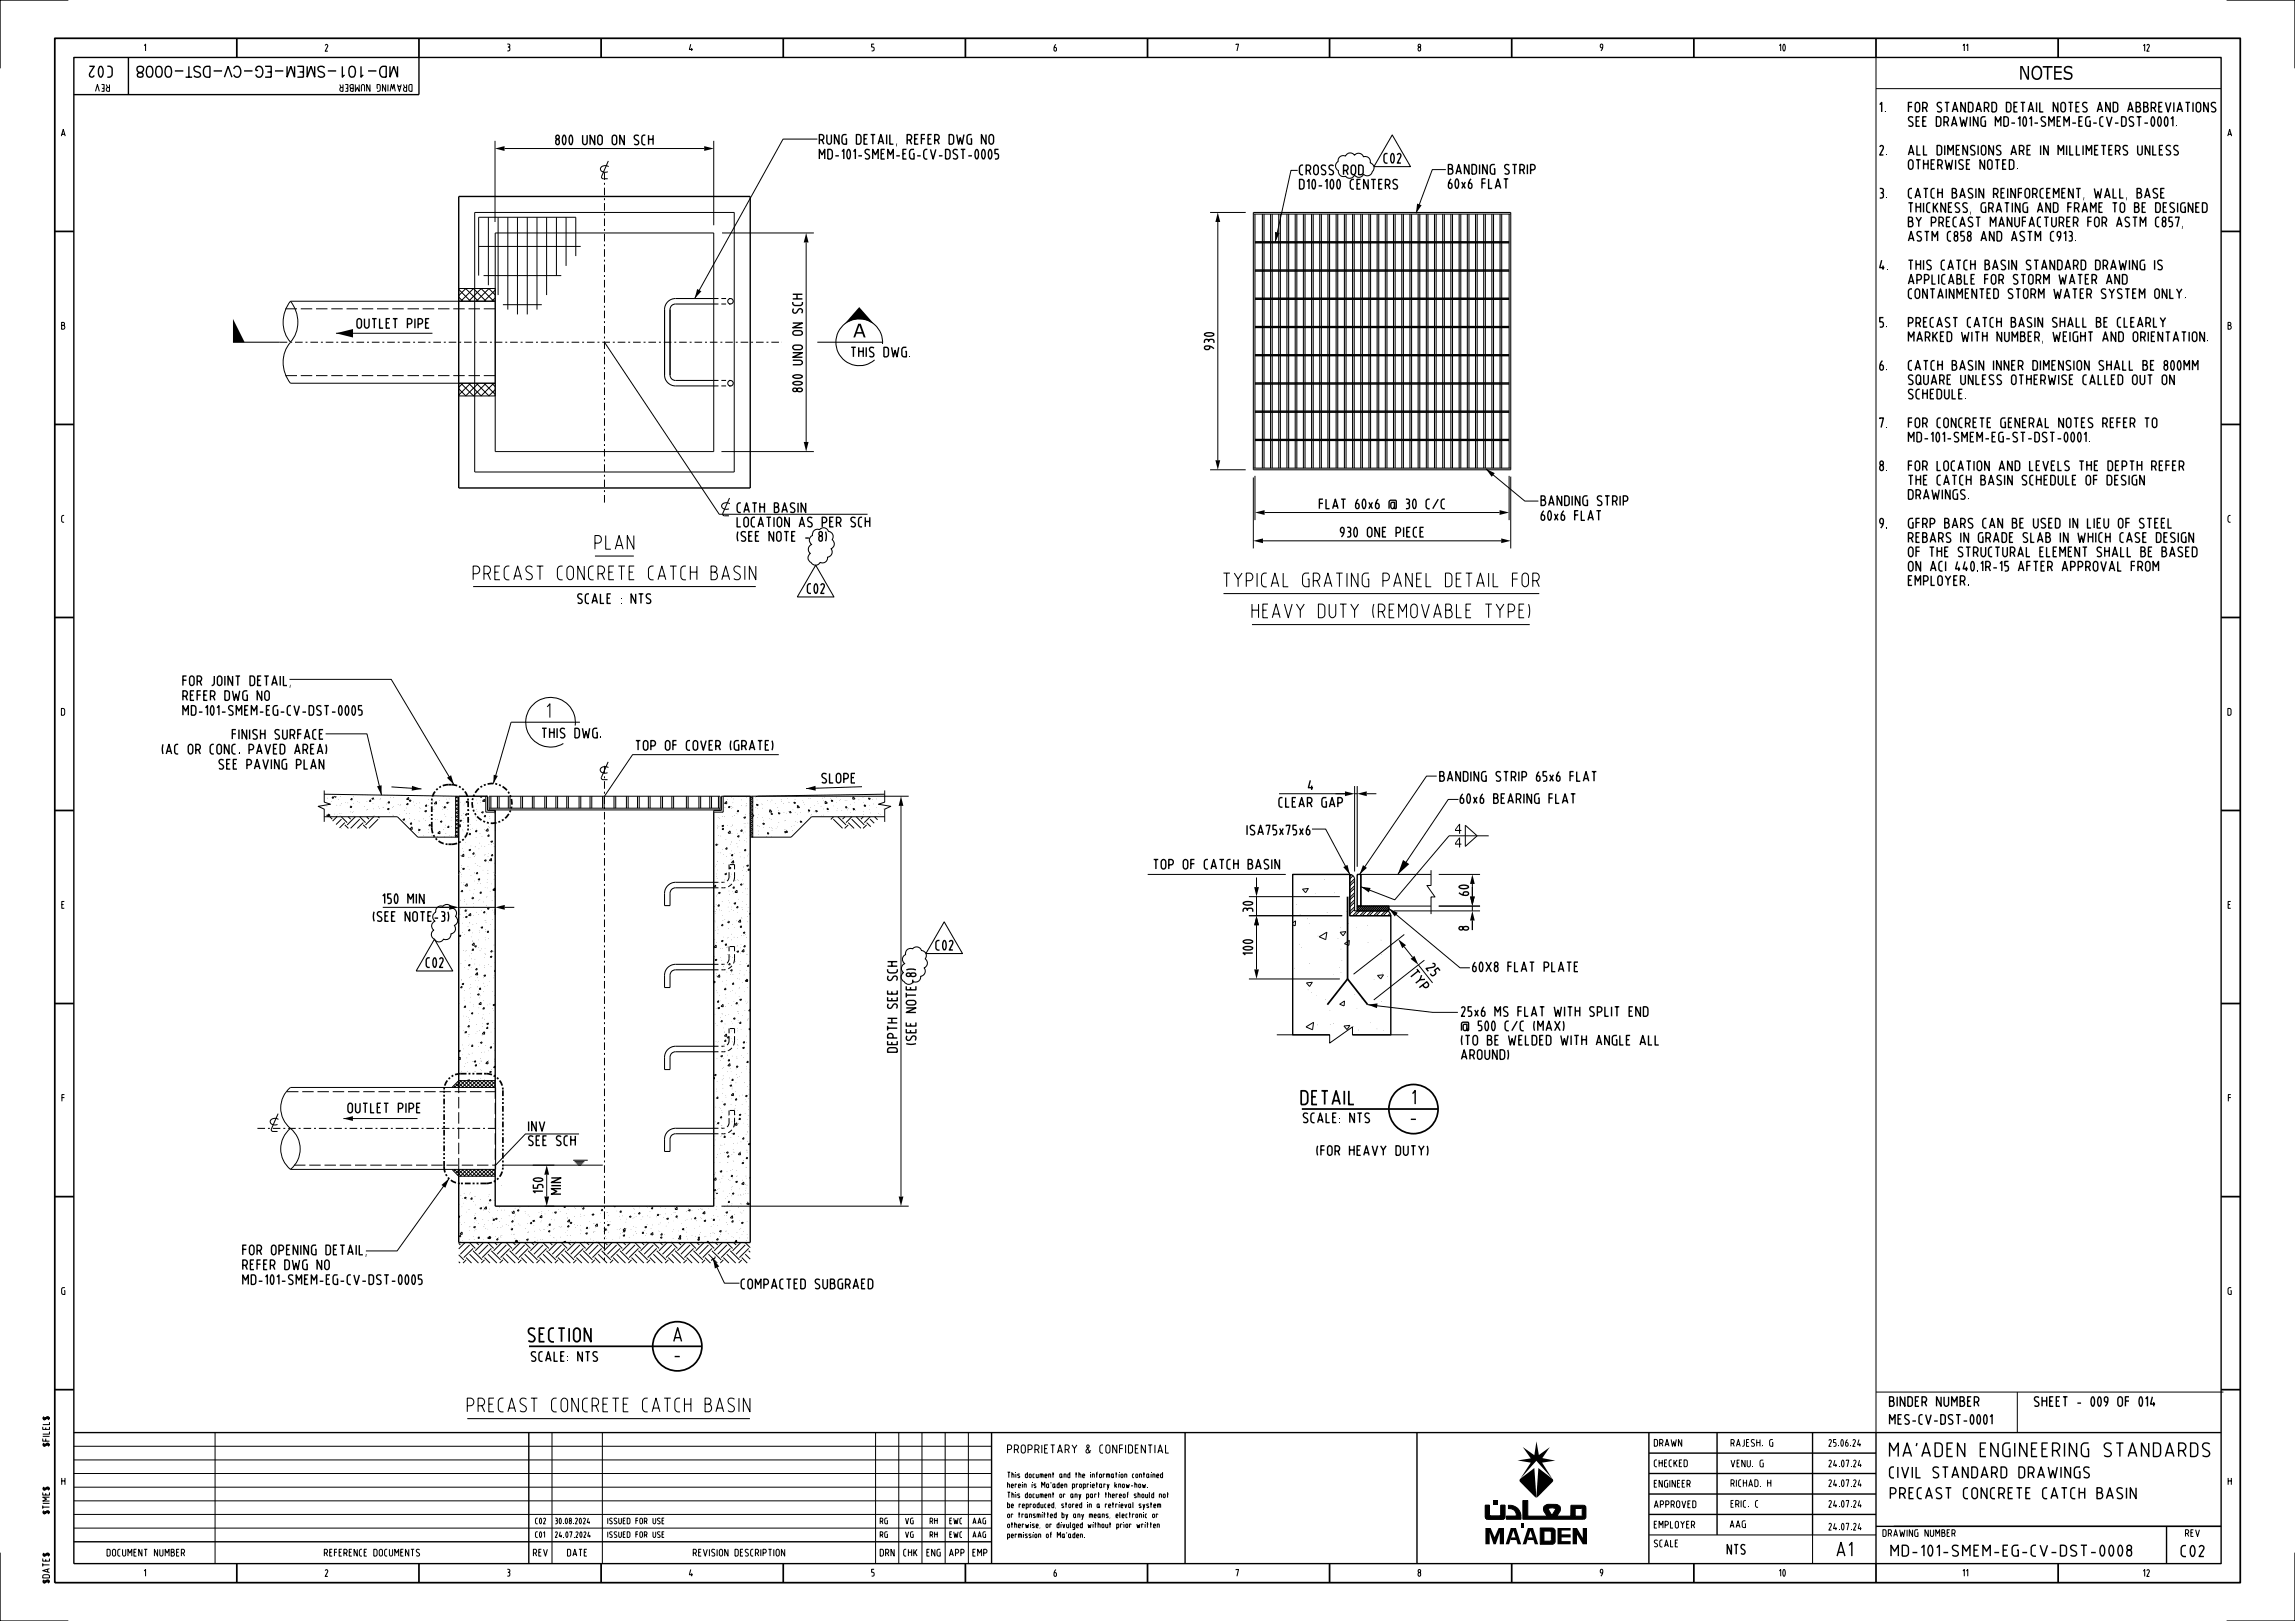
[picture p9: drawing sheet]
<svg xmlns="http://www.w3.org/2000/svg" width="841mm" height="594mm" viewBox="0 0 841 594" stroke-linecap="round" stroke-linejoin="round" font-family="sans-serif">
<defs><g id="words">
<text font-size="5.1" x="200.5" y="262.9">1</text>
<g font-size="5">
<text x="739.7" y="29.2">NOTES</text>
<text x="312.6" y="123.7">A</text>
<text x="218" y="201.2">PLAN</text>
<text x="173.4" y="212.4">PRECAST CONCRETE CATCH BASIN</text>
<text x="448.3" y="215">TYPICAL GRATING PANEL DETAIL FOR</text>
<text x="458.8" y="226.4">HEAVY DUTY (REMOVABLE TYPE)</text>
<text x="476.8" y="404.7">DETAIL</text>
<text x="517.6" y="404.6">1</text>
<text x="517" y="411.8">-</text>
<text x="193.6" y="491.7">SECTION</text>
<text x="246.9" y="491.6">A</text>
<text x="247.2" y="498.8">-</text>
<text x="171.2" y="517.3">PRECAST CONCRETE CATCH BASIN</text>
<text x="692.4" y="533.8">MA'ADEN ENGINEERING STANDARDS</text>
<text x="673.2" y="570.2">A1</text>
</g>
<g font-size="4">
<text x="41.1" y="24.3" transform="rotate(-180 41.1 24.3)">C02</text>
<text x="146.3" y="24.3" transform="rotate(-180 146.3 24.3)">MD-101-SMEM-EG-CV-DST-0008</text>
<text x="692.4" y="541.5">CIVIL STANDARD DRAWINGS</text>
<text x="692.7" y="549.2">PRECAST CONCRETE CATCH BASIN</text>
<text x="692.9" y="570.2">MD-101-SMEM-EG-CV-DST-0008</text>
<text x="799.3" y="570.4">C02</text>
</g>
<g font-size="3.6">
<text x="533" y="305.5">4</text>
<text x="533" y="310.6">4</text>
</g>
<g font-size="3.5">
<text x="688.8" y="41">1.</text>
<text x="699.4" y="41">FOR STANDARD DETAIL NOTES AND ABBREVIATIONS</text>
<text x="699.4" y="46.3">SEE DRAWING MD-101-SMEM-EG-CV-DST-0001.</text>
<text x="203.6" y="53">800 UNO ON SCH</text>
<text x="300.2" y="52.8">RUNG DETAIL, REFER DWG NO</text>
<text x="300.2" y="58.3">MD-101-SMEM-EG-CV-DST-0005</text>
<text x="507.2" y="59.7">C02</text>
<text x="688.8" y="56.8">2.</text>
<text x="699.4" y="56.8">ALL DIMENSIONS ARE IN MILLIMETERS UNLESS</text>
<text x="476.2" y="64">CROSS ROD</text>
<text x="530.8" y="63.8">BANDING STRIP</text>
<text x="699.4" y="62.1">OTHERWISE NOTED.</text>
<text x="476.2" y="69.3">D10-100 CENTERS</text>
<text x="530.8" y="69.1">60x6 FLAT</text>
<text x="688.8" y="72.6">3.</text>
<text x="699.4" y="77.8">THICKNESS, GRATING AND FRAME TO BE DESIGNED</text>
<text x="699.4" y="72.6">CATCH BASIN REINFORCEMENT, WALL, BASE</text>
<text x="699.4" y="83.1">BY PRECAST MANUFACTURER FOR ASTM C857,</text>
<text x="699.4" y="88.3">ASTM C858 AND ASTM C913.</text>
<text x="688.8" y="98.9">4.</text>
<text x="699.4" y="98.9">THIS CATCH BASIN STANDARD DRAWING IS</text>
<text x="699.4" y="104.1">APPLICABLE FOR STORM WATER AND</text>
<text x="699.4" y="109.4">CONTAINMENTED STORM WATER SYSTEM ONLY.</text>
<text x="688.8" y="119.9">5.</text>
<text x="699.4" y="119.9">PRECAST CATCH BASIN SHALL BE CLEARLY</text>
<text x="130.8" y="120.3">OUTLET PIPE</text>
<text x="699.4" y="125.1">MARKED WITH NUMBER, WEIGHT AND ORIENTATION.</text>
<text x="311.9" y="130.8">THIS DWG.</text>
<text x="444.9" y="128.1" transform="rotate(-90 444.9 128.1)">930</text>
<text x="688.8" y="135.7">6.</text>
<text x="699.4" y="135.7">CATCH BASIN INNER DIMENSION SHALL BE 800MM</text>
<text x="294" y="143.5" transform="rotate(-90 294 143.5)">800 UNO ON SCH</text>
<text x="699.4" y="140.9">SQUARE UNLESS OTHERWISE CALLED OUT ON</text>
<text x="699.4" y="146.2">SCHEDULE.</text>
<text x="688.8" y="156.7">7.</text>
<text x="699.4" y="161.9">MD-101-SMEM-EG-ST-DST-0001.</text>
<text x="699.4" y="156.7">FOR CONCRETE GENERAL NOTES REFER TO</text>
<text x="688.8" y="172.4">8.</text>
<text x="699.4" y="172.4">FOR LOCATION AND LEVELS THE DEPTH REFER</text>
<text x="699.4" y="177.7">THE CATCH BASIN SCHEDULE OF DESIGN</text>
<text x="564.7" y="185.2">BANDING STRIP</text>
<text x="699.4" y="183">DRAWINGS.</text>
<text x="270.2" y="187.8">CATH BASIN</text>
<text x="483.5" y="186.4">FLAT 60x6 @ 30 C/C</text>
<text x="564.7" y="190.7">60x6 FLAT</text>
<text x="270.1" y="193.1">LOCATION AS PER SCH</text>
<text x="491.2" y="196.8">930 ONE PIECE</text>
<text x="688.8" y="193.5">9.</text>
<text x="699.4" y="193.5">GFRP BARS CAN BE USED IN LIEU OF STEEL</text>
<text x="270.1" y="198.3">(SEE NOTE - 8)</text>
<text x="699.4" y="204">OF THE STRUCTURAL ELEMENT SHALL BE BASED</text>
<text x="699.4" y="198.7">REBARS IN GRADE SLAB IN WHICH CASE DESIGN</text>
<text x="699.4" y="209.2">ON ACI 440.1R-15 AFTER APPROVAL FROM</text>
<text x="699.4" y="214.5">EMPLOYER.</text>
<text x="211.7" y="221.1">SCALE : NTS</text>
<text x="295.9" y="217.4">C02</text>
<text x="67" y="251.2">FOR JOINT DETAIL,</text>
<text x="67" y="256.7">REFER DWG NO</text>
<text x="67" y="262.1">MD-101-SMEM-EG-CV-DST-0005</text>
<text x="85.1" y="270.9">FINISH SURFACE</text>
<text x="198.6" y="270.4">THIS DWG.</text>
<text x="233" y="274.9">TOP OF COVER (GRATE)</text>
<text x="59.5" y="276.3">(AC OR CONC. PAVED AREA)</text>
<text x="80.3" y="281.8">SEE PAVING PLAN</text>
<text x="301.2" y="286.9">SLOPE</text>
<text x="527.6" y="286.3">BANDING STRIP 65x6 FLAT</text>
<text x="479.5" y="289.4">4</text>
<text x="468.7" y="295.8">CLEAR GAP</text>
<text x="535.1" y="294.4">60x6 BEARING FLAT</text>
<text x="457" y="305.9">ISA75x75x6</text>
<text x="422.8" y="318.5">TOP OF CATCH BASIN</text>
<text x="538.2" y="328.1" transform="rotate(-90 538.2 328.1)">60</text>
<text x="140.3" y="331.1">150 MIN</text>
<text x="459.1" y="334.1" transform="rotate(-90 459.1 334.1)">30</text>
<text x="136.8" y="337.6">(SEE NOTE-3)</text>
<text x="538.2" y="340.8" transform="rotate(-90 538.2 340.8)">8</text>
<text x="343" y="348.1">C02</text>
<text x="459.1" y="349.9" transform="rotate(-90 459.1 349.9)">100</text>
<text x="156.2" y="354.5">C02</text>
<text x="516.5" y="357.3" transform="rotate(52 516.5 357.3)">T YP</text>
<text x="522.6" y="354.9" transform="rotate(52 522.6 354.9)">2</text>
<text x="524.1" y="356.8" transform="rotate(52 524.1 356.8)">5</text>
<text x="539.6" y="356.1">60X8 FLAT PLATE</text>
<text x="535.5" y="377.7">@ 500 C/C (MAX)</text>
<text x="535.5" y="372.4">25x6 MS FLAT WITH SPLIT END</text>
<text x="335.6" y="382.7" transform="rotate(-90 335.6 382.7)">(SEE NOTE-8)</text>
<text x="535.5" y="382.9">(TO BE WELDED WITH ANGLE ALL</text>
<text x="328.8" y="385.6" transform="rotate(-90 328.8 385.6)">DEPTH SEE SCH</text>
<text x="535.5" y="388.2">AROUND)</text>
<text x="127.5" y="407.8">OUTLET PIPE</text>
<text x="477.6" y="411.4">SCALE: NTS</text>
<text x="193.7" y="419.7">SEE SCH</text>
<text x="193.7" y="414.5">INV</text>
<text x="482.6" y="423.4">(FOR HEAVY DUTY)</text>
<text x="198.9" y="437.2" transform="rotate(-90 198.9 437.2)">150</text>
<text x="205.5" y="437.6" transform="rotate(-90 205.5 437.6)">MIN</text>
<text x="89" y="459.8">FOR OPENING DETAIL,</text>
<text x="89" y="465.2">REFER DWG NO</text>
<text x="89" y="470.7">MD-101-SMEM-EG-CV-DST-0005</text>
<text x="271.6" y="472.2">COMPACTED SUBGRAED</text>
<text x="194.7" y="498.8">SCALE: NTS</text>
<text x="692.4" y="515.3">BINDER NUMBER</text>
<text x="745.5" y="515.3">SHEET - 009 OF 014</text>
<text x="692.4" y="521.9">MES-CV-DST-0001</text>
<text x="633" y="569.5">NTS</text>
</g>
<text font-size="3" x="369.2" y="532.5">PROPRIETARY &amp; CONFIDENTIAL</text>
<g font-size="2.5">
<text x="52.8" y="18.7">1</text>
<text x="119.2" y="18.8">2</text>
<text x="185.9" y="18.6">3</text>
<text x="252.6" y="18.7">4</text>
<text x="319.4" y="18.6">5</text>
<text x="386.2" y="18.8">6</text>
<text x="452.9" y="18.7">7</text>
<text x="519.7" y="18.7">8</text>
<text x="586.4" y="18.6">9</text>
<text x="652" y="18.7">10</text>
<text x="719.3" y="18.7">11</text>
<text x="785.4" y="18.8">12</text>
<text x="40.1" y="31" transform="rotate(-180 40.1 31)">REV</text>
<text x="151" y="31" transform="rotate(-180 151 31)">DRAWING NUMBER</text>
<text x="22.5" y="49.9">A</text>
<text x="816.4" y="49.9">A</text>
<text x="22.6" y="120.6">B</text>
<text x="816.5" y="120.6">B</text>
<text x="22.6" y="191.4">C</text>
<text x="816.5" y="191.4">C</text>
<text x="22.5" y="262.1">D</text>
<text x="816.4" y="262.1">D</text>
<text x="22.6" y="332.8">E</text>
<text x="816.5" y="332.8">E</text>
<text x="22.7" y="403.6">F</text>
<text x="816.6" y="403.6">F</text>
<text x="22.6" y="474.3">G</text>
<text x="816.5" y="474.3">G</text>
<text x="18.1" y="530" transform="rotate(-90 18.1 530)">$FILEL$</text>
<text x="606.2" y="530">DRAWN</text>
<text x="634.3" y="530">RAJESH. G</text>
<text x="670.2" y="530">25.06.24</text>
<text x="606.2" y="537.5">CHECKED</text>
<text x="634.3" y="537.5">VENU. G</text>
<text x="670.2" y="537.5">24.07.24</text>
<text x="22.6" y="544.1">H</text>
<text x="606.2" y="545">ENGINEER</text>
<text x="634.3" y="544.8">RICHAD. H</text>
<text x="670.2" y="544.8">24.07.24</text>
<text x="816.5" y="544.1">H</text>
<text x="18.1" y="554.8" transform="rotate(-90 18.1 554.8)">$TIME$</text>
<text x="606.2" y="552.5">APPROVED</text>
<text x="634.3" y="552.3">ERIC. C</text>
<text x="670.2" y="552.3">24.07.24</text>
<text x="606.2" y="560">EMPLOYER</text>
<text x="634" y="559.8">AAG</text>
<text x="670.2" y="560.7">24.07.24</text>
<text x="690" y="563">DRAWING NUMBER</text>
<text x="800.9" y="563">REV</text>
<text x="606.2" y="566.8">SCALE</text>
<text x="39.2" y="570.2">DOCUMENT NUMBER</text>
<text x="118.8" y="570.2">REFERENCE DOCUMENTS</text>
<text x="195.5" y="570.2">REV</text>
<text x="208" y="570.2">DATE</text>
<text x="254" y="570.2">REVISION DESCRIPTION</text>
<text x="322.5" y="570.2">DRN</text>
<text x="331.2" y="570.2">CHK</text>
<text x="339.7" y="570.2">ENG</text>
<text x="347.9" y="570.2">APP</text>
<text x="356.5" y="570.2">EMP</text>
<text x="18.1" y="580.1" transform="rotate(-90 18.1 580.1)">$DATE$</text>
<text x="52.8" y="577.6">1</text>
<text x="119.2" y="577.7">2</text>
<text x="185.9" y="577.6">3</text>
<text x="252.6" y="577.6">4</text>
<text x="319.4" y="577.6">5</text>
<text x="386.2" y="577.7">6</text>
<text x="452.9" y="577.6">7</text>
<text x="519.7" y="577.6">8</text>
<text x="586.4" y="577.6">9</text>
<text x="652" y="577.6">10</text>
<text x="719.3" y="577.6">11</text>
<text x="785.4" y="577.7">12</text>
</g>
<g font-size="2.1">
<text x="196.2" y="563.4">C01</text>
<text x="196.2" y="558.4">C02</text>
<text x="203.5" y="563.4">24.07.2024</text>
<text x="203.5" y="558.4">30.08.2024</text>
<text x="222.7" y="563.4">ISSUED FOR USE</text>
<text x="222.7" y="558.4">ISSUED FOR USE</text>
<text x="322.5" y="563.4">RG</text>
<text x="322.5" y="558.4">RG</text>
<text x="331.8" y="563.4">VG</text>
<text x="331.8" y="558.4">VG</text>
<text x="340.8" y="563.4">RH</text>
<text x="340.8" y="558.4">RH</text>
<text x="348.1" y="563.4">EWC</text>
<text x="348.1" y="558.4">EWC</text>
<text x="356.5" y="563.4">AAG</text>
<text x="356.5" y="558.4">AAG</text>
</g>
<g font-size="2">
<text x="369.2" y="545.1">herein is Ma'aden proprietary know-how.</text>
<text x="369.2" y="541.5">This document and the information contained</text>
<text x="369.2" y="548.8">This document or any part thereof should not</text>
<text x="369.2" y="556.1">or transmitted by any means, electronic or</text>
<text x="369.2" y="552.5">be reproduced, stored in a retrieval system</text>
<text x="369.2" y="563.5">permission of Ma'aden.</text>
<text x="369.2" y="559.8">otherwise, or divulged without prior written</text>
</g>
</g></defs>
<g fill="#000">
<path d="M181.4 54.4l3.5-.9v1.8zM258.1 53.5l3.4 .9-3.4 .9zM519.3 74.6l1.6 .6-2 3zM295.4 85.4l.9 3.5h-1.8zM446.3 77.9l.8 3.4h-1.7zM467.2 85l1.7 .4-1.6 3.2zM255.5 105.9l1.5 .8-2.4 2.7zM85.4 116.9l4.2 8.5h-4.2zM123.1 122.1l6.3-1.5v3.1zM294.5 162h1.8l-.9 3.5zM445.4 168.7h1.7l-.8 3.4zM544.5 171.8l3.3 1.6-1.2 1.3z"/>
<path d="M459.3 198.2l3.5-.9v1.7zM459.9 187.8l3.5-.9v1.8zM549.5 186.9l3.5 .9-3.5 .9zM550.1 197.3l3.5 .9-3.5 .8zM138.1 288.1l1.7-.3v3.6zM151 288l3.4 1.1-3.5 .6zM163.8 285l1.5-.9 1 3.4zM180.9 283.9l1.5 .4-1.6 2.8zM295.4 289l3.4-1 .1 1.7zM330.2 291.8l.8 3.5h-1.7zM492.9 290l3.5 .9-3.5 .8zM497.3 290.9l3.5-.9v1.7z"/>
<path d="M492.2 317.7l1.6-.8 .9 3.5zM499.5 317l1.4 1-2.7 2.4zM514.1 315.1l2.3 1.5-4.2 3.8zM164.6 331.6l3.5 .9-3.5 .9zM181.5 332.5l3.5-.9v1.8zM460.4 335.6l.9 3.4h-1.7zM459.6 325.1h1.7l-.9 3.5zM498.7 324.9l3.5 .5-.6 1.6zM509 332.9l3.2 1.6-1.1 1.3zM539.5 320.4l.9 3.5h-1.7zM539.5 333.8l.9 3.5h-1.7zM538.7 328.5h1.7l-.9 3.5z"/>
<path d="M459.6 355.2h1.7l-.9 3.5zM512.4 344.2l2.8 2.2-1.3 1zM516.9 351.4l1.4-1.1 1.5 3.3zM501.2 368.2l3.6-.5-.2 1.7zM125.8 409.9l3.5-.9v1.8zM161.8 434.2l2.7-2.3-1.3 3.4zM200.3 427l.9 3.5h-1.7zM199.5 438.5h1.7l-.9 3.5zM329.3 438.5h1.7l-.8 3.5zM261.3 461.3l2.3 2.8-1.6 .7zM547.1 549.7h1.6v1.4h-1.6zM557.4 558.4h1.1v1.5h-1.1z"/>
<path d="M553.8 563.4h1.6l.3 .9h-2.2zM560 563.4h1.6l.3 .9h-2.1z"/>
<path d="M314.9 112.5l5.7 6.6a8.8 8.8 0 0 0-11.4-.1z" fill-rule="evenodd"/>
<path d="M544.3 551.6h1.5v3.4l.6 .5 3.4-.1 .2-3.8h1.5l-.2 4.7-.6 .4h-5.6l-.6-.2-.2-.6z" fill-rule="evenodd"/>
<path d="M552.8 551.6a4.2 4.2 0 0 1 4.6 5.1h-5.4v-1.2h3.7a2.45 2.45 0 0 0-2.9-2.7z" fill-rule="evenodd"/>
<path d="M557.1 541.9l5.2-4 .7 10.6h-.5l-5.5-5.5-.2-.5z" fill-rule="evenodd"/>
<path d="M558 530.3l4.3 3 .7-5.1 .9 5 4-2.9-2.7 4 4.7 .9-4.8 .8 3.8 5.9-5.9-6.6-5.9 6.6 3.9-5.9-4.9-.8 4.9-.8z" fill-rule="evenodd"/>
<path d="M562.5 548.5h1l-.5 .2z" fill-rule="evenodd"/>
<path d="M558.1 549.9h1.8v5.7h7l-1.3-2.1 .2-1.4 1.3-.8h3.1l1.1 .4 .5 .6v1.2l-1.3 2.1h5.1l.1-4 5 .1 .5 .6-.1 3.9-.8 .5h-22.2zM567.3 552.9l1.4 2.4 1.5-2.4-.3-.1a3.1 3.1 0 0 0-2.6 .1zM577.2 552.8v2.8l2.5-.1v-2.7z" fill-rule="evenodd"/>
<path d="M564.4 559.9h4.3l.8 .3 .4 .7v4l-.3 .6-.9 .4h-4.3zM565.8 561.1v3.7l2.5-.2 .1-3.3-.3-.2z" fill-rule="evenodd"/>
<path d="M563.7 537.9l5.2 4 .3 .6-.2 .5-5.5 5.5h-.5z" fill-rule="evenodd"/>
<path d="M544.3 559.9h1.9l1.5 3.4 1.5-3.4h1.9v6h-1.5v-4.3l-1.5 4.3h-.8l-1.4-4.3v4.3h-1.6z" fill-rule="evenodd"/>
<path d="M553.6 559.9h1.9l1.9 6h-1.2l-1.6-5-1.6 5h-1.3z" fill-rule="evenodd"/>
<path d="M559.9 559.9h1.9l1.9 6h-1.3l-1.6-5-1.5 5h-1.3z" fill-rule="evenodd"/>
<path d="M570.8 559.9h4.8v.9h-3.4v1.5h3.4v1.1h-3.4v1.3h3.4v1.2h-4.8z" fill-rule="evenodd"/>
<path d="M576.3 559.9h1.6l2.1 3.7v-3.7h1.6v6h-1.6l-2.1-3.5v3.5h-1.6z" fill-rule="evenodd"/>
<circle cx="146.5" cy="298.6" r=".07"/>
<circle cx="153.7" cy="297.4" r=".07"/>
<circle cx="164.1" cy="296.7" r=".07"/>
<circle cx="175.5" cy="299" r=".07"/>
<circle cx="282.4" cy="293.9" r=".07"/>
<circle cx="283.1" cy="298.2" r=".07"/>
<circle cx="294.2" cy="293.4" r=".07"/>
<circle cx="301" cy="299" r=".07"/>
<circle cx="324.3" cy="296.1" r=".07"/>
<circle cx="163.4" cy="305.4" r=".07"/>
<circle cx="173.1" cy="303.6" r=".07"/>
<circle cx="174.3" cy="310.2" r=".07"/>
<circle cx="273.7" cy="307.3" r=".07"/>
<circle cx="274.5" cy="318.7" r=".07"/>
<circle cx="287.4" cy="300.8" r=".07"/>
<circle cx="173.5" cy="332.3" r=".07"/>
<circle cx="179" cy="320.1" r=".07"/>
<circle cx="262.2" cy="337.8" r=".07"/>
<circle cx="263.6" cy="327.3" r=".07"/>
<circle cx="268.7" cy="327.5" r=".07"/>
<circle cx="269.5" cy="326.2" r=".07"/>
<circle cx="497.1" cy="339.9" r=".07"/>
<circle cx="172.7" cy="354.5" r=".07"/>
<circle cx="175.8" cy="353.6" r=".07"/>
<circle cx="488.6" cy="357" r=".07"/>
<circle cx="173.5" cy="368.7" r=".07"/>
<circle cx="174.4" cy="378.8" r=".07"/>
<circle cx="178.5" cy="361.2" r=".07"/>
<circle cx="178.6" cy="368.3" r=".07"/>
<circle cx="179.4" cy="371.3" r=".07"/>
<circle cx="268.1" cy="374.4" r=".07"/>
<circle cx="268.3" cy="374.9" r=".07"/>
<circle cx="273.1" cy="366.8" r=".07"/>
<circle cx="482.4" cy="364.8" r=".07"/>
<circle cx="169.4" cy="386.4" r=".07"/>
<circle cx="263.1" cy="381.9" r=".07"/>
<circle cx="267.9" cy="392.7" r=".07"/>
<circle cx="274.7" cy="392.9" r=".07"/>
<circle cx="264.4" cy="410.1" r=".07"/>
<circle cx="270.2" cy="406.8" r=".07"/>
<circle cx="272.4" cy="411.5" r=".07"/>
<circle cx="273.1" cy="402.9" r=".07"/>
<circle cx="263.6" cy="432.3" r=".07"/>
<circle cx="268.6" cy="425.3" r=".07"/>
<circle cx="273.5" cy="431.9" r=".07"/>
<circle cx="174" cy="447.9" r=".07"/>
<circle cx="174.6" cy="447.1" r=".07"/>
<circle cx="192.5" cy="444.7" r=".07"/>
<circle cx="193.4" cy="454.9" r=".07"/>
<circle cx="196" cy="453.6" r=".07"/>
<circle cx="207.2" cy="451.7" r=".07"/>
<circle cx="208.2" cy="443.2" r=".07"/>
<circle cx="217.8" cy="445.1" r=".07"/>
<circle cx="221.1" cy="451.3" r=".07"/>
<circle cx="222.4" cy="453.9" r=".07"/>
<circle cx="226.1" cy="443.8" r=".07"/>
<circle cx="226.9" cy="453.9" r=".07"/>
<circle cx="227.4" cy="447" r=".07"/>
<circle cx="246.9" cy="447.4" r=".07"/>
<circle cx="259.6" cy="442.8" r=".07"/>
<circle cx="266.1" cy="454.3" r=".07"/>
<circle cx="271.1" cy="447.3" r=".07"/>
</g>
<g fill="none" stroke="#000" stroke-width=".37">
<path d="M25 .1h-24.9v24.9M815.9 .1h25.1v24.9M687.5 21.1v503.9M687.5 32.5h126.4M181.4 51.6v29.7M184.9 54.4h73.2M261.5 51.6v30.9M299.5 51h-12.6l-32.3 58.4M174 77.9h95.1v95.1h-95.1zM179 79.6v24.9M182.5 79.6v28.5M186.1 79.6v33.8"/>
<path d="M189.6 79.6v35.6M193.2 79.6v35.6M196.8 79.6v33.8M200.3 79.6v28.5M203.9 79.6v21.4M207.4 79.6v17.8M443.4 77.9h13.1M475.5 62.4h-2.4l-5.8 26.2M529.8 62.2h-4.9l-6 16M175.4 90.3h37.4M181.5 85.4h80v80.1h-80zM211 93.8v-14.2h-35.6v21.4"/>
<path d="M264.6 85.4h33.6M295.4 88.9v73.1M446.3 81.3v87.4M106.4 110.4a11.6 11.6 0 0 1 0 14.9 11.8 11.8 0 0 1 0-14.9zM106.4 110.4h75.1M168.1 105.7h13.4v4.7h-13.4zM168.1 108.9l1.5 1.5M168.1 106l4.3 4.4M168.1 108.3l2.5-2.6 4.7 4.7M173.5 105.7l4.6 4.7M173.5 105.7l-4.6 4.7M176.3 105.7l4.6 4.7"/>
<path d="M176.4 105.7l-4.7 4.7M177.2 101h28.5M179.1 105.7l2.4 2.4M179.2 105.7l-4.6 4.7M181.5 109.1l-1.3 1.3M181.5 106.3l-4.1 4.1M184.3 111.6h14.2M106.4 125.5a11.8 11.8 0 0 0 0 14.9h75.1M123.1 122.1h35.4M221.5 125.4l42.1 63h54.3M168.1 140.4h13.4v4.7h-13.4zM168.9 140.4l4.6 4.7"/>
<path d="M169.6 140.4l-1.5 1.6M171.7 140.4l4.7 4.7M172.4 140.4l-4.3 4.4M174.6 140.4l4.6 4.7M175.3 140.4l-4.7 4.7-2.5-2.6M177.4 140.4l4.1 4.1M178.1 140.4l-4.6 4.7M180.2 140.4l1.3 1.3M180.9 140.4l-4.6 4.7M181.5 142.8l-2.4 2.3M264.4 165.5h33.8M443.4 172.1h13.1"/>
<path d="M459.3 175v26M459.9 174.4v16.2M544.5 171.8l14.3 11.8h4.9M553 174.4v16.2M553.6 174.7v26.3M462.8 198.2h87.3M463.4 187.8h86.1M106.1 248.9h37.3l22.9 38.6M119.3 268.9h15.2l5.3 22.5M187.3 264.6l-6.5 22.5M285.4 276.5h-53.6l-10.3 15.3M118.8 289.7v4.2l2.3 .8-4.5 .8 2.2 1v4.7"/>
<path d="M118.8 299.3h26.8l7.5 7.5h15M118.8 291l49.3 .8M120.2 298.8l.7-.3-.2 .6zM120.5 298.3l.1 .9-.9-.2zM120.9 299.3l.8 .9M122.1 291.9l.1 .6-.6-.1zM122.8 291.8l-.2 .1 .4 .3 .2-.4M123.2 299.3l.2-.3 .1 .3-1.6 1.6M125.1 299.3l2.1 2.1M127.6 299.3l.9 .9M128.2 295.7l.7-.3-.2 .6zM128.9 292.5l.1 .6-.5-.1z"/>
<path d="M130.2 299.3l-3 3M131.8 299.3l2.1 2.1M134.3 299.3l.9 .9M135.8 293.1l.1 .6-.6-.1zM136.2 292.6l.7-.2-.2 .5zM136.9 299.3l-3 3M138.5 299.3l.6 .5M141.9 296.5l.7-.3-.2 .6zM142.6 293.7l.1 .6-.6-.1zM143.4 288.4l11 .7M149 292.9l.7-.7 .1 .8zM149.4 294.3l.1 .6-.5-.1z"/>
<path d="M149.9 293.4l.7-.2-.2 .5zM155.6 297.2l.7-.2-.2 .6zM156.3 294.9l.1 .6-.6-.1zM159.9 293.7l.1 .9-.9-.1zM163.1 295.5l.1 .6-.6-.1zM163.6 294.2l.7-.3-.2 .6zM167 293.9l1.1-1.1-1.1-1v15M167 297.4l1.1 1-1.1 1.2M167 298.8l1.1 1.1M167 295.9l1.1 1.2M167 294.5l1.1 1.2M167 293.1l1.1 1.1"/>
<path d="M167.7 291.8l-.7 .7M168.1 299.9l-1.1 1.1M168.1 297l-1.1 1.2M168.1 295.6l-1.1 1.1M168.1 294.2l-1.1 1.1M170.7 293.8l.7-.2-.2 .5zM171 298.1l.1 .6h-.6zM176.4 297.7l.7-.3-.2 .6zM176.5 291.8l.1 .3h-.6l.3-.3M177.6 292.8l.1 .9-.9-.1zM177.8 298.7l.1 .6h-.5zM179.2 296.1h84.7"/>
<path d="M179.2 291.8h84.7v5h-84.7zM179.9 291.8v4.3M181.5 297v.6M182.3 291.8v4.3M182.9 291.8v4.3M186.3 291.8v4.3M186.9 291.8v4.3M190.9 291.8v4.3M191.5 291.8v4.3M195.1 291.8v4.3M195.7 291.8v4.3M199.6 291.8v4.3"/>
<path d="M200.2 291.8v4.3M203.7 291.8v4.3M204.3 291.8v4.3M207.7 291.8v4.3M208.3 291.8v4.3M212.2 291.8v4.3M212.8 291.8v4.3M216.2 291.8v4.3M216.9 291.8v4.3M220.8 291.8v4.3M221.4 291.8v4.3M225 291.8v4.3"/>
<path d="M225.6 291.8v4.3M229.6 291.8v4.3M230.2 291.8v4.3M233.6 291.8v4.3M234.2 291.8v4.3M237.6 291.8v4.3M238.2 291.8v4.3M242.1 291.8v4.3M242.8 291.8v4.3M246.2 291.8v4.3M246.8 291.8v4.3M251.5 291.8v4.3"/>
<path d="M252.2 291.8v4.3M256.1 291.8v4.3M256.8 291.8v4.3M260.1 291.8v4.3M260.7 291.8v4.3M263.3 291.8v4.3M266.2 293.6l.1 .9-.8-.1zM266.8 295.7l.7-.2-.2 .5zM270.5 296.9l.2 .6-.6-.1zM272.5 299.6l.7-.3-.2 .6zM274.9 292.6v.1M274.9 298.8l.9 .9"/>
<path d="M274.9 297.4l.9 .9M274.9 296l.9 .9M274.9 294.6l.9 .9M274.9 293.2l.9 .9M275.1 291.8l-.2 .2M275.8 299.5l-.9 1M275.8 298.1l-.9 .9M275.8 296.7l-.9 .9M275.8 295.3l-.9 .9M275.8 293.9l-.9 .9M275.8 292.4l-.9 1M275.8 298.4l.5 .6h-.5"/>
<path d="M275.8 291.8v15l-.9-.9M277.1 291.8h.5M277.2 294.7l.7 .3-.5 .3zM277.7 291.8h55.3M282.1 296.7l.8 .8-.9 .1zM282.7 297.8l.4 .6h-.5zM285.2 297.8l.7 .2-.5 .3zM289.5 297.2l.4 .6h-.5zM290.9 293.9l.7 .3-.5 .3zM292.3 295.1l.7 .8-.8 .1zM296.3 296.6l.5 .6h-.6zM298.9 297l.7 .2-.5 .4z"/>
<path d="M302.4 293.5l.8 .8-.9 .2zM303.2 296.1l.4 .5h-.5zM304.6 293.2l.7 .2-.5 .4zM305.4 299.3l-1 1M307 299.3l3 3M309.6 299.3l-.8 .9M310 295.5l.4 .5h-.5zM312.1 299.3l-2.1 2.1M312.6 292l.7 .7-.8 .2zM312.6 296.2l.7 .3-.5 .3zM313.8 299.3l2.9 3M315.9 288.3l-20.5 .7"/>
<path d="M316.4 299.3l-.9 .9M316.8 294.9l.5 .5-.6 .1zM318.3 292.4l.6 .3-.4 .3zM318.9 299.3l-2.2 2.1M320.5 299.3l1.1 1.1M324.2 291l-49.3 .8 .9 .9M324.2 289.7v4.2l-2.3 .8 4.5 .8-2.2 1v4.7M324.2 299.3h-26.8l-7.5 7.5h-15M326.4 295.5l-.1 .1M330.2 295.3v143.2M468.7 290.9h24.2M496.4 290.9h.9"/>
<path d="M496.4 288v31.4M497.3 288v29.6M500.8 290.9h3.6M526.5 284.4h-3.8l-24.5 36M534.5 292.9h-3.8l-18.5 27.5M125.1 303.5l.1 .1M125.1 300.2l-1.9 1.9M126.4 302.3l1.3 1.3M126.4 301.4l-2 2M131.8 303.5l.1 .1M131.8 300.2l-3.3 3.3M133.1 302.3l1.3 1.3"/>
<path d="M133.1 301.4l-2.1 2.2M138.6 300.2l-3.4 3.3M147.6 300.3l.7-.3-.2 .6zM150.7 301.4l.2 .6h-.6zM151 303l.1 .9-.9-.1zM153.3 304.1l.7-.2-.2 .5zM157.6 302l.1 .6h-.6zM161.1 304.6l.2 .9-.9-.1zM161.3 301.1l.7-.3-.2 .6zM164.4 302.6l.1 .6h-.5zM167 303l1.1 1.1-1.1 1.2M167 300.2l1.1 1.1-1.1 1.1"/>
<path d="M167 305.9l.9 .9M167 304.4l1.1 1.2M167 301.6l1.1 1.1M168.1 305.5l-1.1 1.2M168.1 302.9l.6 .1-.1-.9-1.6 1.7M168.1 319h.1M168.1 319v.6M168.5 300.7l.6-.2-.2 .6zM169.5 318.4l.6-.3-.1 .6zM169.9 312.9l.1 1-.8-.2zM171.8 311.5l.7-.3-.2 .6zM172.3 305.3l.1 .6-.6-.1z"/>
<path d="M173.6 312.4l.1 .6h-.5zM174.1 304.6l.7-.3-.2 .6zM174.9 319.6l.1 .6-.5-.1zM177.5 315.3l.7-.2-.2 .5zM178.8 303.7l.1 .9-.9-.2zM179.1 305.9l.1 .6-.5-.1zM179.8 308.4l.7-.3-.2 .6zM180.1 314.5l.1 .9-.9-.1zM180.4 313l.2 .6h-.6zM262.2 309.6l.7-.3-.2 .6zM264.5 302.6l.7-.2-.2 .6zM265 303.4l.1 .6-.5-.1z"/>
<path d="M266.3 310.6l.2 .6-.6-.1zM267.5 304.5l.1 .9-.8-.1zM267.7 317.7l.1 .6h-.6zM267.9 313.4l.7-.3-.2 .6zM268.8 315.3l.1 1-.9-.2zM270.2 306.5l.7-.3-.2 .6zM271.9 304l.1 .6-.6-.1zM273.2 311.2l.1 .6-.6-.1zM273.6 317.2l.6-.2-.2 .5zM274.5 318.3l.1 .6h-.6zM274.9 304.5l.9 .9M274.9 303.1l.9 .9"/>
<path d="M274.9 301.7l.9 .9M274.9 300.2l.9 1M275.8 305.2l-.9 .9M275.8 303.8l-.9 .9M275.8 302.4l-.9 .9M275.8 300.9l-.9 1M275.8 306.6l-.1 .2M279.5 301.6l.7 .3-.5 .3zM281.3 305l.5 .6h-.6zM287.5 304.7l.7 .2-.5 .4zM288.2 304.4l.4 .6h-.5zM293.2 300.8l.7 .3-.5 .3z"/>
<path d="M305.4 300.2l3.4 3.3M310.8 301.4l2.2 2.2M310.8 302.3l-1.3 1.3M312.1 303.5v.1M312.1 300.2l3.4 3.3M317.6 301.4l1.5 1.5M317.6 302.3l-1.3 1.3M318.8 300.2l1.6 1.5M480.8 303.8h5l8.9 16.6M524.4 318.9v5.6h-1.5l3 4.2h-1.5v6.3M537 302.4l4.3 3.9-4.3 3.9v-3.9M545.5 306.3h-14.5l-19.9 23.4-12.4-4.8"/>
<path d="M140.3 332.5h24.3M168.1 332.5h13.4M168.1 333.2v2.1M169.4 326.2l.1 .6-.5-.1zM170.5 336l.7-.2-.2 .5zM170.8 333.3l.1 .6h-.6zM171.2 323.8l.1 .9-.9-.1zM172.4 334.7l.1 .9-.8-.2zM172.9 329.1l.6-.2-.2 .6zM175.2 322.2l.6-.2-.2 .5zM176.2 339.9l.7-.3-.2 .6zM176.3 326.8l.1 .5h-.6z"/>
<path d="M177.6 333.9l.1 .6h-.6zM178.5 332.9l.7-.2-.2 .6zM181.3 325.4l.1 .9-.8-.1zM181.5 320.6v.1M181.5 325.8l-.6 .3 .4 .3 .2-.4M181.5 333.1v2.2M185 332.5h3.5M261.6 333.8l-.1 .2M261.6 333.8l-.1 .1M262.2 324.3l.1 .6h-.6zM263.2 327.2l.7-.3-.2 .6zM263.5 331.5l.1 .6-.6-.1z"/>
<path d="M264.8 338.6l.1 .6h-.6zM265.6 320.3l.6-.3-.2 .6zM266.6 337.9l.7-.2-.2 .5zM268.9 331l.7-.2-.2 .6zM269 324.9l.1 .6-.6-.1zM270.1 326.2l.1 .9-.9-.1zM270.3 332.1l.1 .6-.5-.1zM271.3 324.1l.6-.2-.2 .5zM271.3 337l.1 1-.8-.2zM271.6 339.2l.1 .6h-.5zM274.9 334.7l-.3 .1 .3 .3M420.6 320.4h50.6"/>
<path d="M457.7 335.6h34.1M457.7 328.6h33.3M460.4 321.5v3.6M460.4 328.6v7M460.4 339v16.2M473.7 338.2l1.1-.8-.2 1.9-.9-.4M477.3 325.8l2.2-.2-1.1 1.5zM495.3 320.5l-.7 .7M495.8 320.9l-1.2 1.2M496.4 322l-1.9 1.7 .1-.2M496.4 324.5l-1.8 1.8M496.4 327.1l-1.8 1.8"/>
<path d="M496.4 329.7l-1.8 1.7M496.4 332.3l-1.8 1.7M496.4 322.9l-1.8 1.8M496.4 325.5l-1.8 1.7M496.4 328l-1.8 1.8M496.4 330.6l-1.8 1.7M496.4 333.2l-1.8 1.7M497.4 333.8l-1.7 1.8M498.3 333.8l-1.7 1.8M500 333.8l-1.7 1.8M500.9 333.8l-1.8 1.8M502.6 333.8l-1.8 1.8"/>
<path d="M503.5 333.8l-1.8 1.8M505.1 333.8l-1.7 1.8M506.1 333.8l-1.8 1.8M507.7 333.8l-1.7 1.8M508.5 333.9l-1.6 1.7M509 332.9l26 21.7h3.7M509.4 334.7l-.9 .9M509.7 335.3l-.3 .3M510.7 333.8h31.7M527.2 320.4h15.2M527.2 332h15.2M539.5 323.9v4.6"/>
<path d="M539.5 332v1.8M539.5 337.3v3.5M168.2 342.9l.7-.2-.2 .5zM171.6 353.7l.7-.3-.3 .6zM172.1 340.5l.1 .6-.6-.1zM173.4 347.7l.1 .6-.5-.1zM173.7 345.5l.1 .9-.8-.1zM173.9 346.8l.7-.3-.2 .6zM174.7 354.8l.1 .6-.5-.1zM174.9 356.4l.1 .9-.8-.2zM177.3 357.5l.6-.2-.2 .5zM178.9 341.1l.1 .6-.5-.1z"/>
<path d="M179.6 350.6l.7-.3-.2 .6zM180.2 348.3l.1 .6-.5-.1zM181.5 355.5l-.4 .4 .4 .1M261.5 360l.4-.5 .1 .6h-.5M262 351.7l.6-.2-.1 .6zM262.4 346.3l.1 .9-.8-.1zM263.7 357.2l.1 .9-.9-.1zM264.3 344.8l.7-.2-.2 .6zM266.1 345.8l.1 .6h-.5zM267.4 352.9l.2 .6h-.6zM267.7 355.6l.6-.3-.2 .6zM270 348.7l.7-.3-.2 .6z"/>
<path d="M272.3 341.8l.7-.3-.2 .6zM272.6 347.9l.1 .9-.9-.1zM273 346.4l.1 .6-.6-.1zM273.1 359.5l.7-.7 .1 .8zM273.4 359.4l.6-.2-.2 .5zM274.3 353.5l.1 .6h-.6zM457.7 358.7h33.3M483.4 343.3l2.8-1.7-.4 2.7zM491.1 341.6l2.1-.2-1 1.5zM492.7 345.8l1.8-1.2-.2 1.8zM504.8 357.4l2.2-.2-1 1.5zM514.6 346.9l3 3.9"/>
<path d="M514.6 342.4l-18.6 14.6M519.8 353.6l5.2 6.6M522 351.9l-18.6 14.5M169.2 361.4l.1 .6-.5-.1zM169.3 360.6l.6-.3-.1 .6zM170.3 378.2l.7-.2-.2 .6zM170.5 368.5l.1 .6h-.5zM171.9 375.7l.1 .6h-.6zM172.6 371.3l.7-.2-.2 .5zM174.9 364.4l.7-.2-.2 .5zM176 362l.2 .6-.6-.1zM176.2 367.2l.1 .9-.8-.1z"/>
<path d="M177.4 369.1l.1 .6h-.6zM177.5 378.1l.1 .9-.9-.2zM178.3 375.1l.7-.2-.2 .6zM178.7 376.3l.1 .6h-.6zM180.6 368.3l.7-.3-.2 .6zM263 369.4l.7-.3-.2 .6zM263.3 366.7l.1 .6-.6-.1zM264.6 373.9l.1 .5h-.6zM264.9 368l.1 .9-.8-.1zM265.4 362.5l.6-.3-.2 .6zM266.2 378.9l.1 .9-.8-.1zM268.7 373.2l.7-.2-.2 .5z"/>
<path d="M268.8 360.1l.1 .6h-.6zM270.1 367.3l.1 .6-.6-.1zM271 366.3l.7-.2-.2 .5zM271.4 374.4l.1 .6h-.5zM274.9 376.9l-.5 .2 .5 .2M274.9 369.8l-.5 .6 .5 .1M467.9 379.2h19.4v3l8.3-5.9v2.9h20.4M478.6 376.3l2.8-1.7-.4 2.8zM478.8 360.2l2.1-.3-1 1.6zM490.9 368l1.8-1.2-.2 1.8zM492.5 376l2.2-.3-1.1 1.6zM501.2 368.2l23.8 2.8h9.2"/>
<path d="M166.3 397.8l.6 .7M167 397.1l1.3 1.4M167.7 396.4l2.1 2.1M168.1 385.1l.6-.2-.2 .5-.4-.2M168.1 387.8l.5-.5 .1 1-.6-.1M168.7 396l2.5 2.5M169 396l-2.5 2.5M169.3 398.5l2.7-2.9-.6 .3 2.6 2.6M170.1 396l2.5 2.5M170.4 396l-2.5 2.5M172.9 396l2.5 2.5M173.2 382.9l.1 .6-.6-.1z"/>
<path d="M173.2 396l-2.5 2.5M173.7 389l.6-.3-.1 .6zM174.3 396l2.5 2.5M174.5 390l.1 .6h-.5zM174.7 396l-2.5 2.5M175.8 396l2.5 2.5M176 382.1l.7-.3-.2 .6zM176.1 396l-2.5 2.5M177.2 396l2.5 2.5M177.5 396l-2.5 2.5M178.6 396l2.5 2.5M178.8 388.9l.1 .9-.9-.1z"/>
<path d="M178.9 396l-2.5 2.5M179.4 392.8l.6-.3-.2 .6zM180 396l1.5 1.4M180 383.5l.1 .6-.5-.1zM180.3 396l-2.5 2.5M181.3 390.6l.1 .6h-.5zM181.4 396h.1M181.5 397.7l-.8 .8M181.5 396h-13.4l-2.5 2.5M181.5 396.3l-2.3 2.2M261.5 394.9l.2-.1 .1 .6-.3-.1M261.8 393.9l.6-.2-.1 .6z"/>
<path d="M264.1 387l.7-.2-.3 .5zM265.9 381l.1 .6h-.5zM266.4 380.1l.7-.2-.2 .6zM267.2 388.2l.1 .6-.5-.1zM267.4 397.8l.7-.3-.2 .6zM267.4 389.7l.1 .9-.8-.1zM268.6 395.4l.1 .6-.6-.1zM269.8 390.9l.6-.3-.2 .6zM272.1 384l.7-.3-.2 .6zM272.7 381.6l.1 .6h-.5zM274.1 388.8l.1 .6-.6-.1zM106.4 413.5a9.7 9.7 0 0 1 0-15h75.2v30h-75.2"/>
<path d="M106.4 413.5a9.7 9.7 0 0 0 0 15M106.4 413.5a9.7 9.7 0 0 1 0 15M125.8 409.9h27.2M212.2 415.5h-19.7l-10.9 11.5M262.8 411.6l.7-.3-.2 .6zM263 401.9l.1 .6-.5-.1zM264.4 409.1l.1 .6-.6-.1zM265.1 404.7l.7-.3-.2 .6zM265.7 416.2l.1 .6h-.6zM268.5 415.4l.7-.2-.2 .5zM268.7 400.6l.1 .9-.8-.2zM269.9 402.5l.1 .6-.6-.1z"/>
<path d="M270 411.4l.1 1-.9-.2zM270.8 408.5l.7-.2-.2 .5zM271.2 409.7l.1 .6-.6-.1zM272.5 416.8l.1 .6h-.5zM273.2 401.6l.6-.3-.2 .6zM274.2 419.3l.6-.3-.1 .6zM164.5 431.9l-19 26.5h-11.4M165.6 428.5l2.5 2.5h13.4M166.5 428.5l2.5 2.5M166.9 428.5l-.6 .7M167.9 428.5l2.5 2.5M168.3 428.5l-1.3 1.4"/>
<path d="M169.3 428.5l2.5 2.5M169.8 428.5l-2.1 2.1M170.1 439l.7-.3-.2 .6zM170.7 428.5l2.5 2.5M171.2 428.5l-2.5 2.5M172.2 428.5l2.5 2.5M172.6 428.5l-2.5 2.5M172.9 438.8l.1 .6h-.5zM173.6 428.5l2.5 2.5M174 428.5l-2.5 2.5M175 428.5l2.5 2.5M175.4 428.5l-2.5 2.5"/>
<path d="M176.4 428.5l2.5 2.5M176.8 428.5l-2.5 2.5M177.8 428.5l2.5 2.5M178.3 428.5l-2.5 2.5M179.2 428.5l2.3 2.2M179.7 428.5l-2.5 2.5M179.7 439.4l.2 .6h-.6zM180.7 428.5l.8 .8M181.1 428.5l-2.5 2.5M181.5 429.6l-1.5 1.4M181.5 431h-.1M184.4 427h36.5"/>
<path d="M200.3 430.5v8M210 425.2h5.4M210.5 425.7h3.7M211 426.1h2.7M211.4 426.5h1.9M261.5 430.3v.3M261.5 436.2l.7-.3-.2 .5zM262.3 431.6l.1 .9-.8-.1zM262.5 437.5l.3-.4 .1 .4M263.9 429.3l.6-.3-.2 .6zM266.2 422.3l.6-.2-.1 .6zM267 423.4l.1 .6h-.5z"/>
<path d="M268.3 437.4l.7-.3-.3 .6zM268.3 430.6l.1 .6-.5-.1zM269.6 433.1l.6-.3-.2 .6zM271.3 422.3l.1 .9-.9-.1zM271.9 426.1l.6-.2-.2 .6zM272.5 433.1l.1 1-.8-.2zM273.8 424l.1 .6-.5-.1zM274.9 431.4l-.2 .3h.2M168.1 459.8l1.9 1.9M168.1 445.7l.4-.1-.2 .6-.2-.2M168.1 441.5h.1M168.1 441.3v.2"/>
<path d="M168.1 455.6l.6 .6M168.7 452.6l.1 .6-.5-.1zM169.3 451.4l.1 .9-.8-.1zM170.4 455.3l-2.3 2.4M172 455.3l2.2 2.2M172.1 459.6l3.2 3.2M172.1 456.2l-3.4 3.4M173.4 457.5l-3.4 3.3M173.4 458.3l3.3 3.4M173.5 449.7l.7-.3-.2 .6zM174.2 446l.1 .6h-.5zM174.6 455.3l.8 .9"/>
<path d="M175.6 453.2l.1 .6-.6-.1zM175.8 442.8l.7-.3-.2 .6zM177.2 455.3l-3 3M178.2 442.2l.1 .8-.9-.1zM178.8 455.3l2.1 2.2M178.8 459.6l3.3 3.2M178.8 456.2l-3.4 3.4M179.2 453.5l.7-.3-.2 .6zM179.5 453l.1 .9-.9-.1zM180.1 457.5l-3.4 3.3M180.1 458.3l3.3 3.4M181.1 446.6l.1 .6h-.6z"/>
<path d="M181.3 455.3l.9 .9M181.5 446.6l.7-.2-.2 .5zM182.4 453.8l.1 .6-.6-.1zM183.9 455.3l-3 3M185.5 455.3l2.1 2.2M185.5 459.6l3.3 3.2M185.5 456.2l-3.3 3.4M186.8 458.3l3.4 3.4M186.8 457.5l-3.4 3.3M187.2 450.5l.7-.3-.2 .6zM187.9 447.2l.1 .6h-.5zM188 455.3l.9 .9"/>
<path d="M188.3 443.7l.2 .9-.9-.1zM188.9 455.3l.7-.7 .1 .7M189.2 454.4l.1 .6-.5-.1zM189.5 443.5l.7-.2-.2 .6zM190.6 455.3l-3 3M192.2 455.3l2.2 2.2M192.3 456.2l-3.4 3.4M192.3 459.6l3.2 3.2M192.9 454.3l.7-.3-.2 .6zM193.5 457.5l-3.3 3.3M193.5 458.3l3.4 3.4M194.7 447.8l.1 .6h-.5z"/>
<path d="M194.8 455.3l.9 .9M195.2 447.4l.7-.3-.2 .6zM195.8 455.3l.3-.3v.3M197.4 455.3l-3 3M198.5 445.3l.1 .9-.8-.1zM199 455.3l2.1 2.2M199 456.2l-3.3 3.4M199 459.6l3.2 3.2M199.6 442h3.5M200.3 458.3l3.4 3.4M200.3 457.5l-3.4 3.3M200.9 451.2l.6-.3-.1 .6z"/>
<path d="M201.5 455.3l.9 .9M201.6 448.4l.1 .6h-.6zM203.2 444.3l.7-.3-.2 .6zM204.1 455.3l-3 3M205.7 455.3l2.2 2.2M205.7 456.2l-3.3 3.4M205.7 459.6l3.3 3.2M206.6 455l.7-.2-.2 .5zM207 442l-.4 .4h.6l-.1-.4M207 458.3l3.4 3.4M207 457.5l-3.3 3.3M208.2 455.3l.9 .9"/>
<path d="M208.4 449l.1 .6h-.6zM208.7 446.9l.1 .9-.9-.1zM208.9 448.1l.6-.2-.1 .5zM210.9 455.3l-3 3M212.4 455.3l2.2 2.2M212.5 456.2l-3.4 3.4M212.5 459.6l3.2 3.2M213.7 457.5l-3.3 3.3M213.7 458.3l3.4 3.4M213.9 442.4l.1 .6h-.5zM214.6 452l.6-.3-.1 .6zM214.9 455.3l1 .9"/>
<path d="M215.2 449.6l.1 .6h-.5zM216.9 445.1l.7-.3-.2 .6zM217.6 455.3l-3 3M218.9 448.4l.1 1-.9-.2zM219.2 455.3l2.1 2.2M219.2 459.6l3.3 3.2M219.2 456.2l-3.3 3.4M220.5 458.3l3.3 3.4M220.5 457.5l-3.4 3.3M220.7 443l.1 .6h-.5zM221.7 455.3l.9 .9M222.1 450.2l.1 .6h-.6z"/>
<path d="M222.6 448.9l.6-.2-.1 .5zM224.3 455.3l-3 3M224.9 442h.1M225.5 442l-.1 .3-.5-.3M225.9 455.3l2.1 2.2M226 459.6l3.2 3.2M226 456.2l-3.4 3.4M227.2 458.3l3.4 3.4M227.2 457.5l-3.4 3.3M227.6 443.6l.1 .6h-.6zM228.3 452.7l.6-.2-.2 .6zM228.4 455.3l.9 .9"/>
<path d="M228.9 450.8l.1 .6h-.6zM229 450l.1 .9-.8-.1zM230.6 445.8l.6-.2-.1 .6zM231 455.3l-3 3M232.7 455.3l2.1 2.2M232.7 459.6l3.2 3.2M232.7 456.2l-3.4 3.4M234 457.5l-3.4 3.3M234 458.3l3.3 3.4M234.4 444.2l.1 .6h-.6zM235.2 455.3l.8 .9M235.7 451.4l.1 .6-.5-.1z"/>
<path d="M236.3 449.6l.6-.2-.2 .6zM237.8 455.3l-3 3M238.6 442.8l.7-.3-.3 .6zM239.2 451.6l.1 .9-.9-.1zM239.4 455.3l2.1 2.2M239.4 456.2l-3.4 3.4M239.4 459.6l3.3 3.2M240.7 458.3l3.4 3.4M240.7 457.5l-3.4 3.3M241.2 444.8l.1 .6h-.5zM241.9 455.3l.9 .9M241.9 453.5l.7-.3-.2 .6z"/>
<path d="M242.6 452l.1 .6-.6-.1zM244.3 446.6l.6-.3-.1 .6zM244.5 455.3l-3 3M246.1 455.3l2.1 2.2M246.2 459.6l3.2 3.2M246.2 456.2l-3.4 3.4M247.4 457.5l-3.3 3.3M247.4 458.3l3.4 3.4M248.1 442.3l.1 1-.9-.2zM248.1 445.4l.1 .6h-.6zM248.6 455.3l.9 .9M249.3 453.2l.1 .9-.8-.2z"/>
<path d="M249.4 452.6l.1 .6-.6-.1zM249.9 450.4l.7-.2-.2 .5zM251.2 455.3l-3 3M252.3 443.5l.6-.2-.2 .5zM252.8 455.3l2.2 2.2M252.9 456.2l-3.4 3.4M252.9 459.6l3.2 3.2M254.1 458.3l3.4 3.4M254.1 457.5l-3.3 3.3M254.9 446l.1 .6h-.6zM255.4 455.3l.9 .9M255.6 454.3l.7-.3-.2 .6z"/>
<path d="M256.2 453.2l.1 .6-.5-.1zM258 447.4l.6-.3-.2 .6zM258 455.3l-3 3M258.2 443.9l.1 .9-.8-.1zM259 455.3l.5-.5 .1 .5 2.1 2.2M259.6 459.6l3.3 3.2M259.6 456.2l-3.3 3.4M260.9 458.3l3.4 3.4M260.9 457.5l-3.4 3.3M261.7 446.6l.1 .6h-.5zM262.1 455.3l.9 .9M263 453.8l.2 .6-.6-.1z"/>
<path d="M263.6 451.2l.7-.3-.2 .6zM264.4 442h68.6M264.7 455.3l-3 3M266 444.3l.6-.3-.2 .6zM266.3 455.3l2.2 2.2M266.3 456.2l-3.3 3.4M266.3 459.6l3.3 3.2M267.2 440.1l.1 .5h-.5zM267.6 458.3l3.4 3.4M267.6 457.5l-3.3 3.3M268.4 445.5l.1 .9-.8-.1zM268.6 447.2l.1 .6h-.6z"/>
<path d="M268.9 455.3l.8 .9M269.3 455l.7-.2-.2 .5zM269.9 454.4l.1 .6-.6-.1zM271.5 455.3l-3 3M271.6 448.1l.7-.3-.2 .6zM273 455.3l1.9 1.9M273.1 456.2l-3.4 3.4M273.1 459.6l1.8 1.8M274 441.2l.6-.2-.2 .5zM274.1 440.6l.1 .6h-.6zM274.4 457.5l-3.4 3.3M274.4 458.3l.5 .6"/>
<path d="M168.1 462.3l.5 .5M170.8 460.8l2 2M170.8 461.7l-1.1 1.1M177.6 460.8l1.9 2M177.6 461.7l-1.2 1.1M184.3 461.7l-1.2 1.1M184.3 460.8l2 2M191 460.8l2 2M191 461.7l-1.1 1.1M197.7 461.7l-1.1 1.1M197.7 460.8l2 2M204.5 460.8l2 2"/>
<path d="M204.5 461.7l-1.2 1.1M211.2 461.7l-1.1 1.1M211.2 460.8l2 2M217.9 461.7l-1.1 1.1M217.9 460.8l2 2M224.7 460.8l2 2M224.7 461.7l-1.1 1.1M231.4 460.8l2 2M231.4 461.7l-1.1 1.1M238.2 461.7l-1.2 1.1M238.2 460.8l1.9 2M244.9 460.8l2 2"/>
<path d="M244.9 461.7l-1.2 1.1M251.6 461.7l-1.1 1.1M251.6 460.8l2 2M258.3 461.7l-1.1 1.1M258.3 460.8l2 2M261.3 461.3l4.2 8.9h5.5M262 460.4l-.2 .7-.9 .4-.1 .6M265.1 460.8l2 2M265.1 461.7l-1.2 1.1M271.8 461.7l-1.1 1.1M271.8 460.8l2 2M687.5 510.1h127.3"/>
<path d="M739.2 510.1v15M27.1 540h336.3M27.1 535h336.3M27.1 530h336.3M78.8 525v48M202.3 525v48M220.7 525v48M320.9 525v48M329.4 525v48M337.9 525v48M346.4 525v48M354.9 525v48"/>
<path d="M27.1 560h336.3M27.1 554.9h336.3M27.1 550h336.3M27.1 545h336.3M544.3 555.9l.2 .6 .6 .2h5.6l.5-.2 .3-.6M545.8 555v-3.4h-1.5v4.3M545.8 555l.6 .5h3l.6-.5M550 555v-3.4h1.5v4.3M552.8 551.6a4.2 4.2 0 0 1 4.6 5.1h-5.4v-1.2h3.7a2.45 2.45 0 0 0-2.9-2.7zM558.1 549.9h1.8v5.7h7l-1.3-2.1v-1.2l.3-.3 1.1-.7h3.2l1.1 .4 .5 .6v1.2l-1.3 2.1h5.1l.1-4 4.9 .1 .6 .7-.1 3.8-.8 .5h-22.2zM564.4 559.9h4.3l.8 .3 .4 .7v4l-.3 .6-.9 .4h-4.3zM567.3 552.9l1.4-.4 1.5 .4-1.5 2.4z"/>
<path d="M577.2 552.8l2.6 .1-.1 2.6-2.5 .1zM.1 569v25h24.9M555.4 563.4l.3 .9M561.6 563.4l.3 .9M565.8 561.1h2.1l.5 .2 .1 2.9-.3 .5-2.4 .1zM841 569v25h-25.1"/>
</g>
<g fill="none" stroke="#000" stroke-width=".38">
<path d="M222.9 59l-2.4 5.6M490.8 57.7l1-.6 1.2 .1a1.88 1.88 0 0 1 3.4-.3 1.88 1.88 0 0 1 3.2 .6 1.87 1.87 0 0 1 2.5 2.2 1.85 1.85 0 0 1 1.4 1.3 1.85 1.85 0 0 1-.6 1.9 1.89 1.89 0 0 1-3.2 .9 1.88 1.88 0 0 1-3.3 .3 1.86 1.86 0 0 1-3.3 .5 1.87 1.87 0 0 1-2.6-2.1 1.87 1.87 0 0 1-.1-3.3zM510.2 49.5l6.7 11.6h-13.4zM220.5 64.6l.3 .9h1.9M223 61.1a1.75 1.75 0 0 0-1.8-.4 1.75 1.75 0 0 0-1.1 1.5 2.05 2.05 0 0 0 2.6 .7M459.3 77.9h94.3v94.2h-94.3zM459.3 78.5h94.3M459.9 78.5v93M462.6 78.5v93M463.2 78.5v93M465.6 78.5v93M466.2 78.5v93"/>
<path d="M468.6 78.5v93M469.2 78.5v93M471.6 78.5v93M472.2 78.5v93M474.6 78.5v93M475.2 78.5v93M477.6 78.5v93M478.2 78.5v93M480.6 78.5v93M481.2 78.5v93M483.6 78.5v93M484.2 78.5v93"/>
<path d="M486.6 78.5v93M487.2 78.5v93M489.6 78.5v93M490.2 78.5v93M492.7 78.5v93M493.3 78.5v93M495.7 78.5v93M496.3 78.5v93M498.7 78.5v93M499.3 78.5v93M501.6 78.5v93M502.2 78.5v93"/>
<path d="M504.6 78.5v93M505.2 78.5v93M507.6 78.5v93M508.2 78.5v93M510.6 78.5v93M511.2 78.5v93M513.7 78.5v93M514.3 78.5v93M516.7 78.5v93M517.3 78.5v93M519.7 78.5v93M520.3 78.5v93"/>
<path d="M522.7 78.5v93M523.3 78.5v93M525.7 78.5v93M526.3 78.5v93M528.7 78.5v93M529.3 78.5v93M531.7 78.5v93M532.3 78.5v93M534.7 78.5v93M535.3 78.5v93M537.7 78.5v93M538.3 78.5v93"/>
<path d="M540.7 78.5v93M541.3 78.5v93M543.7 78.5v93M544.3 78.5v93M546.7 78.5v93M547.3 78.5v93M549.7 78.5v93M550.3 78.5v93M553 78.5v93M261.5 111.4h-14a1.99 1.99 0 0 0-2 2v24a1.99 1.99 0 0 0 2 2h14M261.5 109.4h-14a4 4 0 0 0-4 4v24a4 4 0 0 0 4 4h14M85.4 125.4h17.1"/>
<path d="M299.5 125.4h23.9M323.4 126a8.6 8.6 0 0 0-10.2-8.9 8.6 8.6 0 0 0-6 12.1 8.6 8.6 0 0 0 13.3 2.7M459.3 171.5h94.3M267.3 182.5l-2.5 5.8 .5 .7h1.8M267.4 184.6a1.75 1.75 0 0 0-1.8-.4 1.75 1.75 0 0 0-1.1 1.5 2.03 2.03 0 0 0 2.6 .7M298.4 194.4l1.1-.5a.97 .97 0 0 0 1.4-.3 1.87 1.87 0 0 1 2.7 1.1 1.88 1.88 0 0 1 1.3 3.1 1.88 1.88 0 0 1-.4 3.3 1.89 1.89 0 0 1-1.3 3 1.88 1.88 0 0 1-2.7 2 1.87 1.87 0 0 1-3.3 0 1.88 1.88 0 0 1-.2-3.3 1.88 1.88 0 0 1 .5-3.3 1.86 1.86 0 0 1-.9-1.7 1.86 1.86 0 0 1 1.1-1.6l.1-.8zM173.4 214.9h103.6M218 203.8h14.3M298.9 207.1l6.7 11.7h-13.4zM448.3 217.5h115.8M458.8 228.9h101.8M187.3 264.6h25.2"/>
<path d="M210.8 265.9a9.1 9.1 0 0 0-9.8-10.3 9.1 9.1 0 0 0-7.9 11.8 9.1 9.1 0 0 0 13.3 5M222.8 279.2l-2.5 5.8 .5 .7h1.8M178 291.8h.6v5.2h2.9v.6h-3.5zM223 281.3a1.76 1.76 0 0 0-1.9-.4 1.76 1.76 0 0 0-1.1 1.5 2.03 2.03 0 0 0 2.6 .7M264.4 291.8h.6v5.8h-3.5v-.6h2.9zM160.1 332.7l1.4-.7a.97 .97 0 0 0 1.4-.4 1.89 1.89 0 0 1 2.7 1.2 1.88 1.88 0 0 1 1.3 3 1.87 1.87 0 0 1 .8 1.8 1.87 1.87 0 0 1-1.2 1.5 1.86 1.86 0 0 1-1.3 3.1 1.88 1.88 0 0 1-2.7 1.9 1.87 1.87 0 0 1-3.3 .1 1.88 1.88 0 0 1-.2-3.4 1.86 1.86 0 0 1-.8-1.7 1.86 1.86 0 0 1 1.2-1.5 1.89 1.89 0 0 1 .3-3.4zM261.5 323.3h-14a4.1 4.1 0 0 0-4 4v4.6h2v-4.6a2.05 2.05 0 0 1 2-2h14M346 337.8l6.7 11.6h-13.4zM494.6 320.4a1.8 1.8 0 0 1 1.8 1.8v11.6h11.5a1.81 1.81 0 0 1 1.8 1.8h-15.1zM524.4 320.4h-25.7v11.6h25.7M159.2 344.2l6.7 11.6h-13.4zM261.5 353.4h-14a4 4 0 0 0-4 4v4.5h2v-4.5a1.99 1.99 0 0 1 2-2h14"/>
<path d="M332.5 348l1.1-.5a.94 .94 0 0 0 1.5-.3 1.89 1.89 0 0 1 2.6 1.1 1.84 1.84 0 0 1 1.6 1.1 1.84 1.84 0 0 1-.3 2 1.88 1.88 0 0 1-.4 3.3 1.89 1.89 0 0 1-1.2 3 1.88 1.88 0 0 1-2.8 2 1.87 1.87 0 0 1-3.3 0 1.88 1.88 0 0 1-.2-3.3 1.88 1.88 0 0 1 .5-3.3 1.86 1.86 0 0 1-.9-1.7 1.86 1.86 0 0 1 1.2-1.6v-.8zM261.5 383.4h-14a4.1 4.1 0 0 0-4 4v4.5h2v-4.5a2.05 2.05 0 0 1 2-2h14M101.9 408.1l-2.5 5.8 .4 .7h1.9M102 410.2a1.74 1.74 0 0 0-1.8-.4 1.74 1.74 0 0 0-1.1 1.5 2.03 2.03 0 0 0 2.6 .7M261.5 413.4h-14a4 4 0 0 0-4 4v4.6h2v-4.6a1.99 1.99 0 0 1 2-1.9h14M171.2 519.8h103.6M604.2 562.5h83.3M664.2 562.5v10.5"/>
<circle cx="267.7" cy="110.4" r="1"/>
<circle cx="267.7" cy="140.4" r="1"/>
</g>
<g fill="none" stroke="#000" stroke-width=".51">
<path d="M27.1 21.1h786.8v551.9h-786.8zM47.1 21.1v13.6M153.5 21.1v13.6h-126.4M168.1 72h106.8v106.8h-106.8zM459.9 89h93.1M459.9 88.6h93.1M459.9 99.3h93.1M459.9 98.9h93.1M459.9 109.7h93.1M459.9 109.3h93.1M459.9 119.7h93.1M459.9 120h93.1"/>
<path d="M459.9 130.3h93.1M459.9 130h93.1M459.9 140.7h93.1M459.9 140.3h93.1M459.9 151.1h93.1M459.9 150.7h93.1M459.9 161.4h93.1M459.9 161h93.1M178.6 291.8h-10.5v106.7M181.5 297v101.5M261.5 297.6v144.4h-80v-13.5M265 291.8h9.9v163.5h-106.8v-26.8"/>
<path d="M497.3 320.4h1.4v11.6h-1.4zM497.3 332h11.7v1.8h-11.7zM497.5 332l-.2 .2M498.3 332l-1 1M499.1 332l-1.8 1.8M499.9 332l-1.8 1.8M500.6 332l-1.8 1.8M501.4 332l-1.8 1.8M502.1 332l-1.7 1.8M502.9 332l-1.7 1.8M503.7 332l-1.8 1.8M504.5 332l-1.8 1.8"/>
<path d="M505.2 332l-1.7 1.8M506 332l-1.7 1.8M506.8 332l-1.8 1.8M507.5 332l-1.7 1.8M508.3 332l-1.7 1.8M509 332.2l-1.7 1.6M509 333.7l-.1 .1M509 332.9l-.9 .9M487.3 379.2h-13.6v-58.8h20.9v15.2h15.1v43.6h-14.1M27.1 525h786.8M193.8 525v48M363.4 525v48"/>
<path d="M434.3 525v48M519.3 525v48M604.2 525v48M604.2 540h83.3M604.2 532.5h83.3M629.2 525v37.5M664.2 525v37.5M687.5 525v48M604.2 554.9h83.3M604.2 547.5h83.3M687.5 559.3h126.4M793.9 559.3v13.7"/>
<path d="M27.1 565h336.3"/>
</g>
<g fill="none" stroke="#000" stroke-width=".63" stroke-linecap="butt">
<path d="M20.1 14h800.8v566h-800.8zM86.8 14v7.1M153.5 14v7.1M220.3 14v7.1M287 14v7.1M353.8 14v7.1M420.5 14v7.1M487.2 14v7.1M554 14v7.1M620.7 14v7.1M687.5 14v7.1M754.2 14v7.1"/>
<path d="M20.1 84.8h7M813.9 84.8h7M20.1 155.5h7M813.9 155.5h7M20.1 226.3h7M813.9 226.3h7M20.1 297h7M813.9 297h7M493.8 328.6v30.1M493.8 358.7l-7.4 9.5M493.8 358.7l7.4 9.5M20.1 367.7h7"/>
<path d="M813.9 367.7h7M477.1 406.4h49.9M20.1 438.5h7M813.9 438.5h7M193.9 493.4h63.3M20.1 509.2h7M813.9 509.2h7M86.8 573v7M153.5 573v7M220.3 573v7M287 573v7M353.8 573v7"/>
<path d="M420.5 573v7M487.2 573v7M554 573v7M620.7 573v7M687.5 573v7M754.2 573v7"/>
<circle cx="518" cy="406.4" r="9"/>
<circle cx="248.2" cy="493.3" r="9"/>
</g>
<path d="M102.5 125.4h184.1M221.5 184.2v-121M221.5 280.6v181.2M94.3 413.5h88.4" fill="none" stroke="#000" stroke-width=".37" stroke-dasharray="2.8 1.1 .7 1.1" stroke-linecap="butt"/>
<path d="M104.6 113.2h76.9M104.6 137.6h76.9M181.5 398.5v30M105.2 400h76.4M107.7 427h73.9M168.1 428.5v-30" fill="none" stroke="#000" stroke-width=".37" stroke-dasharray="4.2 1.4" stroke-linecap="butt"/>
<g fill="none" stroke="#000" stroke-width=".38" stroke-dasharray="1.7 1.1" stroke-linecap="butt">
<path d="M261.5 109.4h6.2M261.5 111.4h6.2M261.5 139.4h6.2M261.5 141.4h6.2M267.2 316.8v4.5M269.2 316.8v4.5M269.2 316.8h-2M261.5 323.3h3.6M261.5 325.3h3.6M267.2 321.3a1.99 1.99 0 0 1-2.1 2M269.2 321.3a4 4 0 0 1-4.1 4M261.5 353.4h3.6"/>
<path d="M261.5 355.4h3.6M267.2 346.8v4.6M267.2 351.4a2.05 2.05 0 0 1-2.1 2M269.2 346.8h-2M269.2 351.4a4.1 4.1 0 0 1-4.1 4M269.2 346.8v4.6M267.2 376.9v4.5M269.2 376.9h-2M269.2 376.9v4.5M261.5 383.4h3.6M261.5 385.4h3.6M267.2 381.4a1.99 1.99 0 0 1-2.1 2"/>
<path d="M269.2 381.4a4 4 0 0 1-4.1 4M261.5 413.4h3.6M261.5 415.5h3.6M267.2 406.9v4.5M267.2 411.4a2.05 2.05 0 0 1-2.1 2M269.2 406.9h-2M269.2 411.4a4.1 4.1 0 0 1-4.1 4.1M269.2 406.9v4.5"/>
</g>
<g fill="none" stroke="#000" stroke-width=".63" stroke-dasharray="2.1 .7 .7 .7 .7 .7" stroke-linecap="butt">
<path d="M164.3 287.5h1.2M164.3 287.5a6.1 6.1 0 0 0-6.1 6.1M165.5 287.5a6.1 6.1 0 0 1 6.1 6.1M171.6 293.6v9.7M185.1 299.9a7.3 7.3 0 0 0-2.2-12.3 7.3 7.3 0 0 0-9.8 7.7 7.3 7.3 0 0 0 11.4 5l.6-.4M158.2 303.3v-9.7M158.2 303.3a6.1 6.1 0 0 0 6.1 6.1M165.5 309.4h-1.2M165.5 309.4a6 6 0 0 0 6.1-6.1M168.8 393.4h9.4M168.8 393.4a6.1 6.1 0 0 0-6.1 6.1M178.2 393.4a6.1 6.1 0 0 1 6.1 6.1"/>
<path d="M184.3 399.5v28.1M162.7 427.6a6.1 6.1 0 0 0 6.1 6.1M162.7 427.6v-28.1M178.2 433.7h-9.4M178.2 433.7a6.1 6.1 0 0 0 6.1-6.1"/>
</g>
<use href="#words"/>
</svg>
